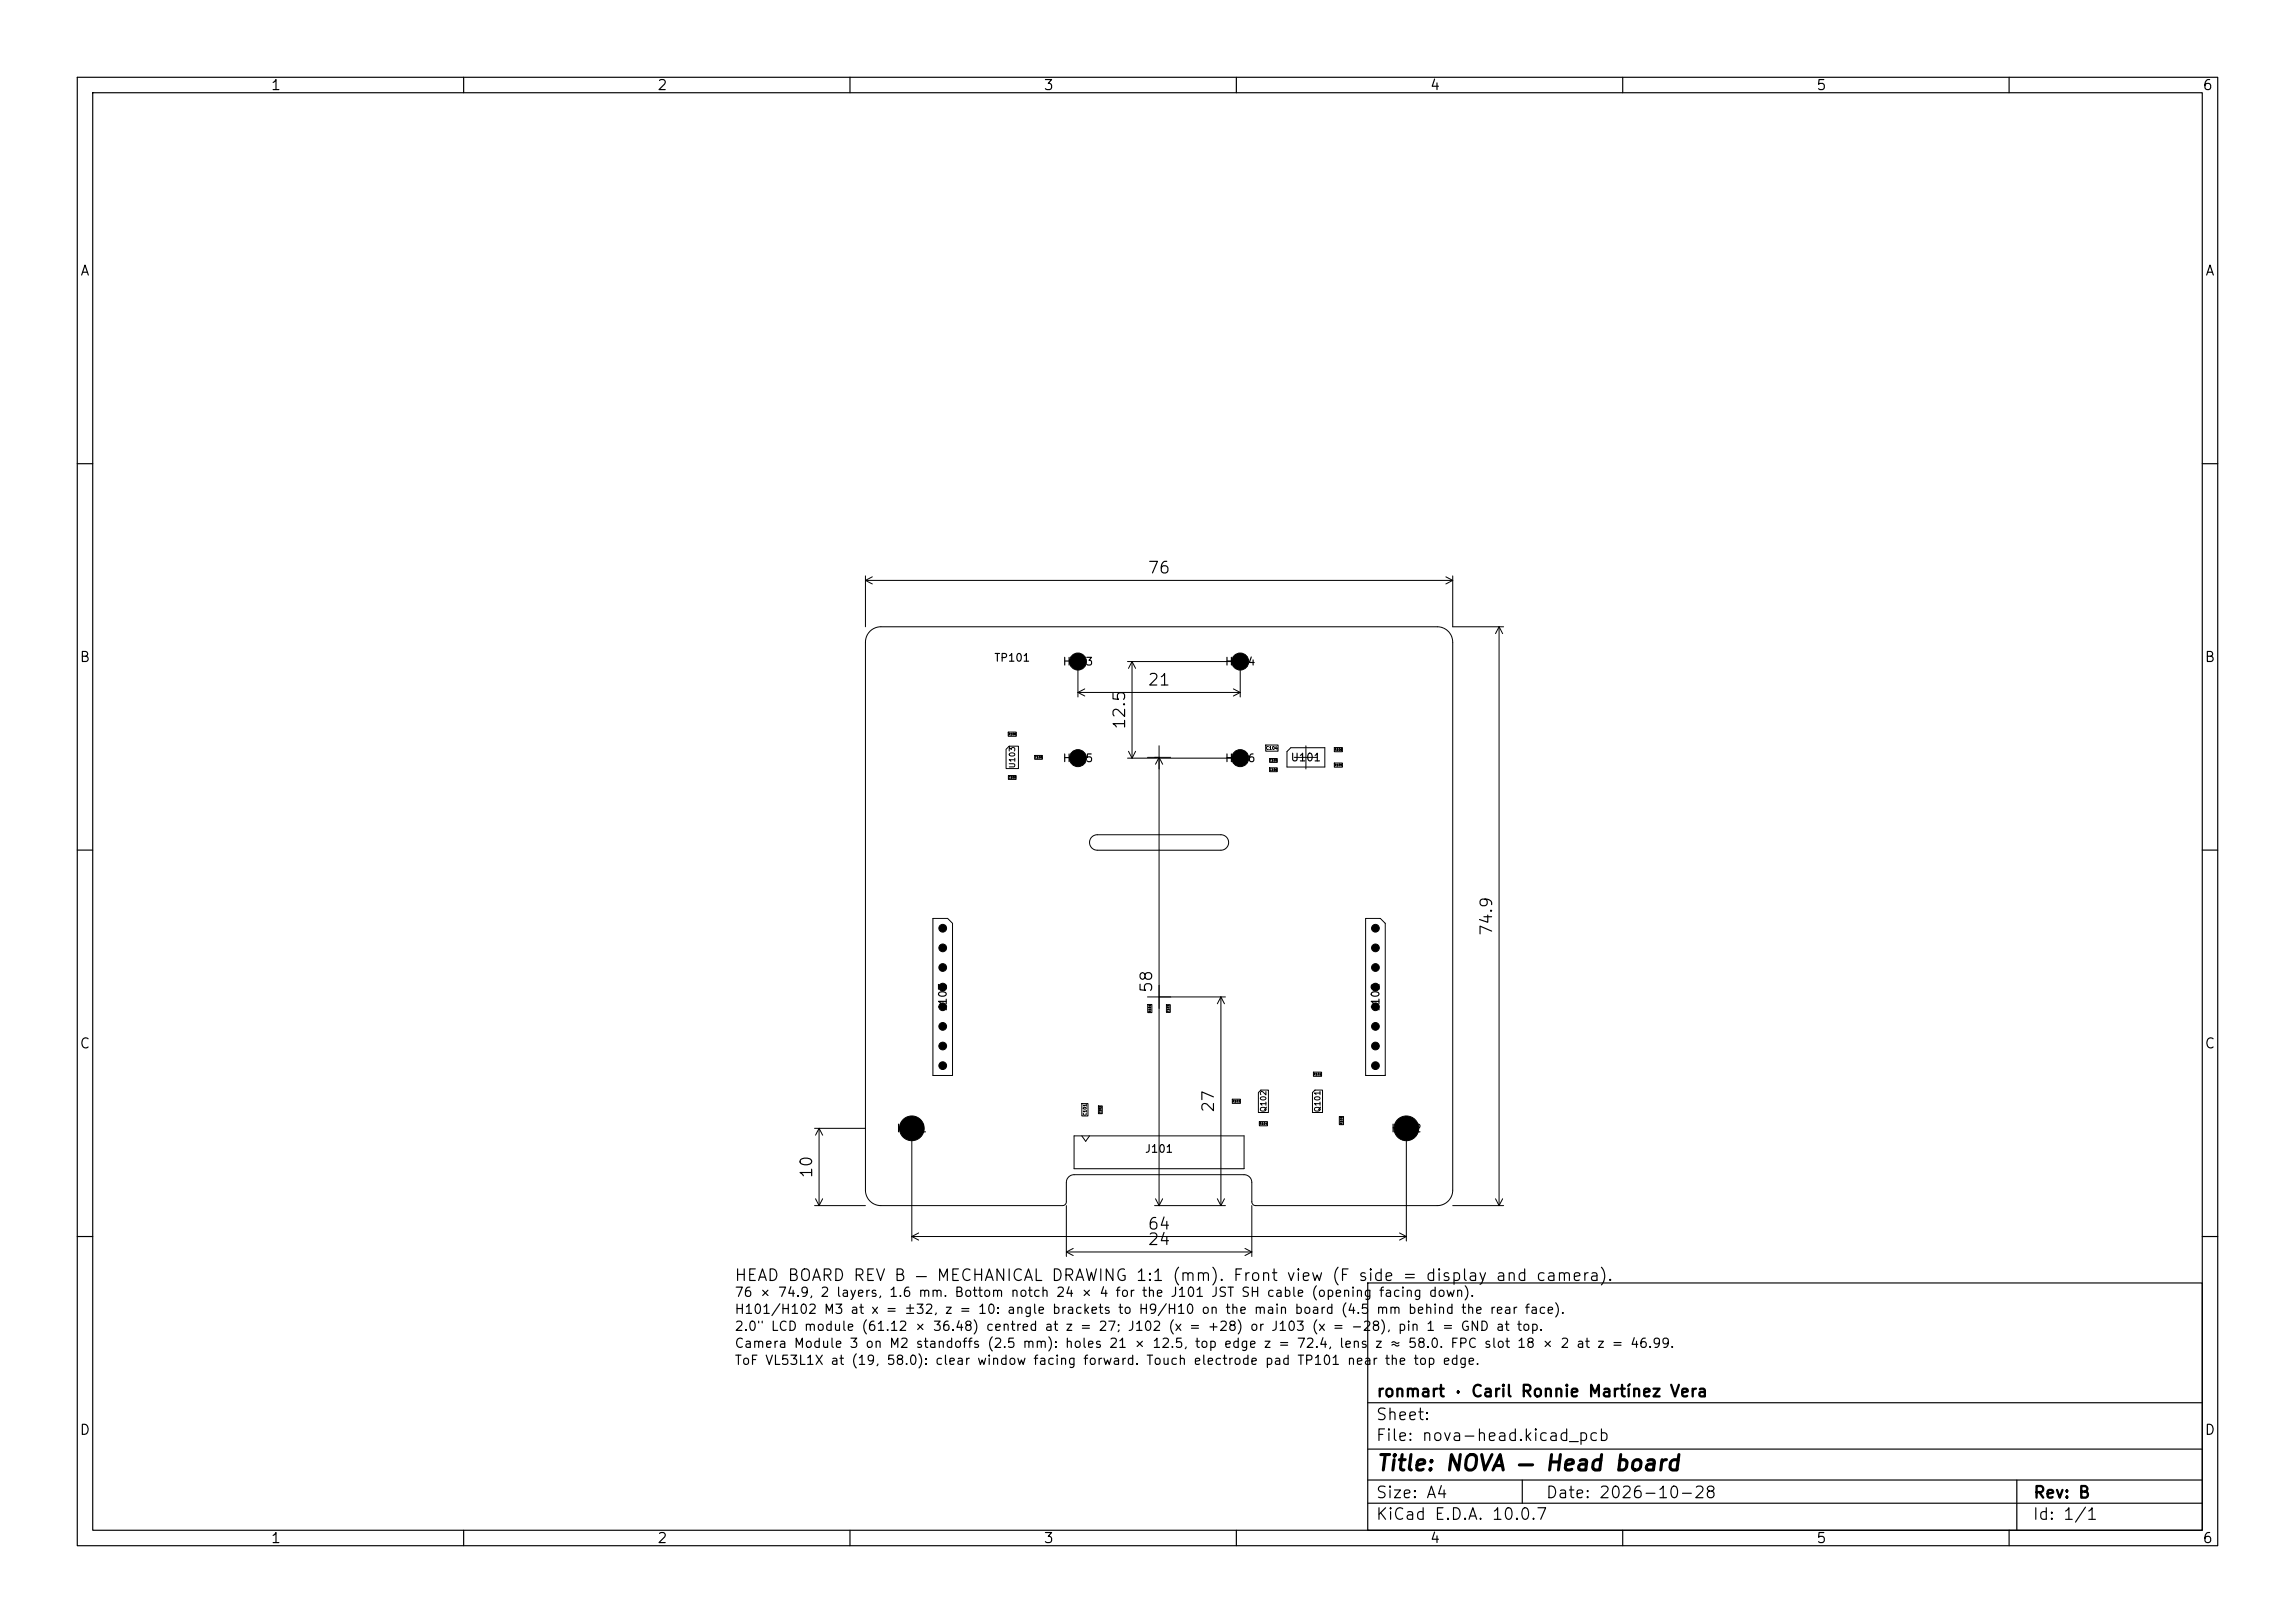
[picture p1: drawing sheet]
<svg xmlns="http://www.w3.org/2000/svg" width="297mm" height="210mm" viewBox="0 0 297 210" stroke-linecap="round" stroke-linejoin="round" font-family="sans-serif">
<defs><g id="words">
<text font-size="2" x="178" y="190.8">Title: NOVA — Head board</text>
<g font-size="1.5">
<text x="148.4" y="74.6">76</text>
<text x="148.4" y="89.1">21</text>
<text x="146" y="94.5" transform="rotate(-90 146 94.5)">12.5</text>
<text x="193.5" y="121.2" transform="rotate(-90 193.5 121.2)">74.9</text>
<text x="149.5" y="128.6" transform="rotate(-90 149.5 128.6)">58</text>
<text x="157.5" y="144.1" transform="rotate(-90 157.5 144.1)">27</text>
<text x="105.5" y="152.6" transform="rotate(-90 105.5 152.6)">10</text>
<text x="148.4" y="159.5">64</text>
<text x="148.4" y="161.5">24</text>
<text x="94.9" y="166.1">HEAD BOARD REV B — MECHANICAL DRAWING 1:1 (mm). Front view (F side = display and camera).</text>
<text x="178" y="184.1">Sheet:</text>
<text x="178" y="181.1">ronmart · Caril Ronnie Martínez Vera</text>
<text x="178" y="186.8">File: nova-head.kicad_pcb</text>
<text x="178" y="197">KiCad E.D.A. 10.0.7</text>
<text x="178" y="194.2">Size: A4</text>
<text x="200" y="194.2">Date: 2026-10-28</text>
<text x="263" y="197">Id: 1/1</text>
<text x="263" y="194.2">Rev: B</text>
</g>
<g font-size="1.3">
<text x="35" y="12">1</text>
<text x="85" y="12">2</text>
<text x="135" y="12">3</text>
<text x="185" y="12">4</text>
<text x="235" y="12">5</text>
<text x="285" y="12">6</text>
<text x="10.3" y="36">A</text>
<text x="285.3" y="36">A</text>
<text x="10.2" y="86">B</text>
<text x="285.2" y="86">B</text>
<text x="10.2" y="136">C</text>
<text x="285.2" y="136">C</text>
<text x="10.2" y="186">D</text>
<text x="285.2" y="186">D</text>
<text x="35" y="200">1</text>
<text x="85" y="200">2</text>
<text x="135" y="200">3</text>
<text x="185" y="200">4</text>
<text x="235" y="200">5</text>
<text x="285" y="200">6</text>
</g>
<g font-size="1.2">
<text x="95" y="168.1">76 × 74.9, 2 layers, 1.6 mm. Bottom notch 24 × 4 for the J101 JST SH cable (opening facing down).</text>
<text x="95" y="170.3">H101/H102 M3 at x = ±32, z = 10: angle brackets to H9/H10 on the main board (4.5</text>
<text x="95" y="172.5">2.0&quot; LCD module (61.12 × 36.48) centred at z = 27; J102 (x = +28) or J103 (x = −28), pin 1 = GND at top.</text>
<text x="178" y="170.3">mm behind the rear face).</text>
<text x="95" y="174.7">Camera Module 3 on M2 standoffs (2.5 mm): holes 21 × 12.5, top edge z = 72.4, lens</text>
<text x="95" y="176.9">ToF VL53L1X at (19, 58.0): clear window facing forward. Touch electrode pad TP101 near the top edge.</text>
<text x="177.8" y="174.7">z ≈ 58.0. FPC slot 18 × 2 at z = 46.99.</text>
</g>
<g font-size="1">
<text x="128.6" y="85.9">TP101</text>
<text x="137.4" y="86.4">H103</text>
<text x="158.4" y="86.4">H104</text>
<text x="137.4" y="98.9">H105</text>
<text x="158.4" y="98.9">H106</text>
<text x="166.9" y="98.8">U101</text>
<text x="122.8" y="130.9" transform="rotate(-90 122.8 130.9)">J103</text>
<text x="178.8" y="130.9" transform="rotate(-90 178.8 130.9)">J102</text>
<text x="115.9" y="146.8">H101</text>
<text x="148.1" y="149.4">J101</text>
<text x="179.9" y="146.8">H102</text>
</g>
<g font-size=".7">
<text x="131.5" y="99.5" transform="rotate(-90 131.5 99.5)">U103</text>
<text x="164" y="144" transform="rotate(-90 164 144)">Q102</text>
<text x="171" y="144" transform="rotate(-90 171 144)">Q101</text>
</g>
<g font-size=".4">
<text x="163.8" y="97.1">C104</text>
<text x="140.7" y="144.4" transform="rotate(-90 140.7 144.4)">C101</text>
</g>
<g font-size=".3">
<text x="130.5" y="95.2">R108</text>
<text x="130.5" y="100.8">C109</text>
<text x="133.9" y="98.2">C108</text>
<text x="164.3" y="98.6">C105</text>
<text x="164.3" y="99.8">C106</text>
<text x="172.7" y="99.2">R105</text>
<text x="172.7" y="97.2">R106</text>
<text x="149" y="131" transform="rotate(-90 149 131)">R101</text>
<text x="151.4" y="131" transform="rotate(-90 151.4 131)">C103</text>
<text x="159.5" y="142.7">R103</text>
<text x="170" y="139.2">R102</text>
<text x="142.6" y="144.1" transform="rotate(-90 142.6 144.1)">C102</text>
<text x="163" y="145.6">R104</text>
<text x="173.8" y="145.5" transform="rotate(-90 173.8 145.5)">R109</text>
</g>
</g></defs>
<g fill="none" stroke="#000" stroke-width=".15">
<path d="M10 10h277v190h-277zM12 12h273v186h-273zM60 10v2M110 10v2M160 10v2M210 10v2M260 10v2M10 60h2M285 60h2M10 110h2M285 110h2M10 160h2"/>
<path d="M177 166h108v32h-108zM285 160h2M60 198v2M110 198v2M160 198v2M177 194.5h108M177 191.5h108M177 187.5h108M177 181.5h108M197 191.5v3M210 198v2M260 198v2"/>
<path d="M261 191.5v6.5"/>
</g>
<g fill="none" stroke="#000" stroke-width=".13">
<path d="M112 74.5v6.6M112 75.1h76M112 75.1l.9 .5M112.9 74.6l-.9 .5M187.1 74.6l.9 .5M188 74.5v6.6h6.6M188 75.1l-.9 .5M112.6 81.7a2 2 0 0 1 1.4-.6h72a2 2 0 0 1 2 2v70.9a2 2 0 0 1-2 2h-23.5a.5 .5 0 0 1-.5-.5v-2.5a1 1 0 0 0-1-1h-22a1 1 0 0 0-1 1v2.5a.5 .5 0 0 1-.5 .5h-23.5a2 2 0 0 1-2-2v-70.9a2 2 0 0 1 .6-1.4zM130.5 94.7h1v.6h-1zM130.6 96.5h1.2v2.9h-1.6v-2.4zM133.9 97.8h1v.5h-1zM139.5 85.6v4.6"/>
<path d="M139.5 89.6h21M139.5 89.6l.9 .5M140.4 89.1l-.9 .5M145.9 98.1h14.6M145.9 85.6h14.6v4.6M146 97.2l.5 .9M146.5 85.6v12.5M146.5 85.6l.5 .9M146.5 85.6l-.5 .9M147 97.2l-.5 .9M148.5 98h3M149.5 98.9l.5-.9 .5 .9"/>
<path d="M150 96.5v59.5M159.6 89.1l.9 .5M160.5 89.6l-.9 .5M163.8 96.4h1.6v.8h-1.6zM164.3 98.1h1v.6h-1zM164.3 99.4h1v.4h-1zM167.1 96.8h4.3v2.5h-4.9v-2zM167.5 98h3M169 96.5v3M172.7 98.7h1v.6h-1zM172.7 96.7h1v.6h-1zM194 81.1v74.9"/>
<path d="M194 81.1l.5 .9M194 81.1l-.5 .9M120.7 118.8h1.9l.7 .7v19.7h-2.6zM130.5 100.4h1v.4h-1zM141.3 108.3l.3-.2 .4-.1h16a1 1 0 0 1 1 1 1 1 0 0 1-1 1h-16a1 1 0 0 1-.9-.6 1 1 0 0 1 .2-1.1zM176.7 118.8h1.9l.7 .7v19.7h-2.6zM148.5 129h10.1M148.5 130h.6v1h-.6zM150.9 130h.6v1h-.6zM158 129v27M158 129l.5 .9M158 129l-.5 .9"/>
<path d="M170 138.7h1v.6h-1zM105.4 156h6.6M105.4 146h6.6M105.5 155.1l.5 .9M106 146v10M106 146l.5 .9M106 146l-.5 .9M106.5 155.1l-.5 .9M116.5 146h3M118 144.5v16.1M118.9 159.5l-.9 .5M138 156v6.6"/>
<path d="M139 147h22v4.2h-22zM140 142.8h.8v1.6h-.8zM140 147l.5 .7 .5-.7M142.2 143.1h.4v1h-.4zM149.4 156h9.2M149.5 155.1l.5 .9M150.5 155.1l-.5 .9M157.5 155.1l.5 .9M158.5 155.1l-.5 .9M159.5 142.2h1v.6h-1zM162 156v6.6M162.9 141.4l.3-.3h1v2.8h-1.3z"/>
<path d="M163 145.1h1v.6h-1zM170.2 141.1h1v2.8h-1.3v-2.5zM173.3 144.5h.6v1h-.6zM180.5 146h3M181.1 159.5l.9 .5M182 144.5v16.1M188 156h6.6M193.5 155.1l.5 .9M194.5 155.1l-.5 .9M118 160h64M118 160l.9 .5M138 162h24"/>
<path d="M138 162l.9 .5M138.9 161.5l-.9 .5M161.1 161.5l.9 .5M162 162l-.9 .5M182 160l-.9 .5"/>
</g>
<g fill="#000" stroke="#000" stroke-width=".13">
<circle cx="139.5" cy="98.1" r="1.1"/>
<circle cx="139.5" cy="85.6" r="1.1"/>
<circle cx="160.5" cy="98.1" r="1.1"/>
<circle cx="160.5" cy="85.6" r="1.1"/>
<circle cx="122" cy="125.2" r=".5"/>
<circle cx="122" cy="122.7" r=".5"/>
<circle cx="122" cy="120.1" r=".5"/>
<circle cx="122" cy="127.7" r=".5"/>
<circle cx="122" cy="137.9" r=".5"/>
<circle cx="122" cy="132.8" r=".5"/>
<circle cx="122" cy="130.3" r=".5"/>
<circle cx="122" cy="135.4" r=".5"/>
<circle cx="178" cy="122.7" r=".5"/>
<circle cx="178" cy="125.2" r=".5"/>
<circle cx="178" cy="120.1" r=".5"/>
<circle cx="178" cy="137.9" r=".5"/>
<circle cx="178" cy="127.7" r=".5"/>
<circle cx="178" cy="130.3" r=".5"/>
<circle cx="178" cy="132.8" r=".5"/>
<circle cx="178" cy="135.4" r=".5"/>
<circle cx="118" cy="146" r="1.6"/>
<circle cx="182" cy="146" r="1.6"/>
</g>
<use href="#words"/>
</svg>
